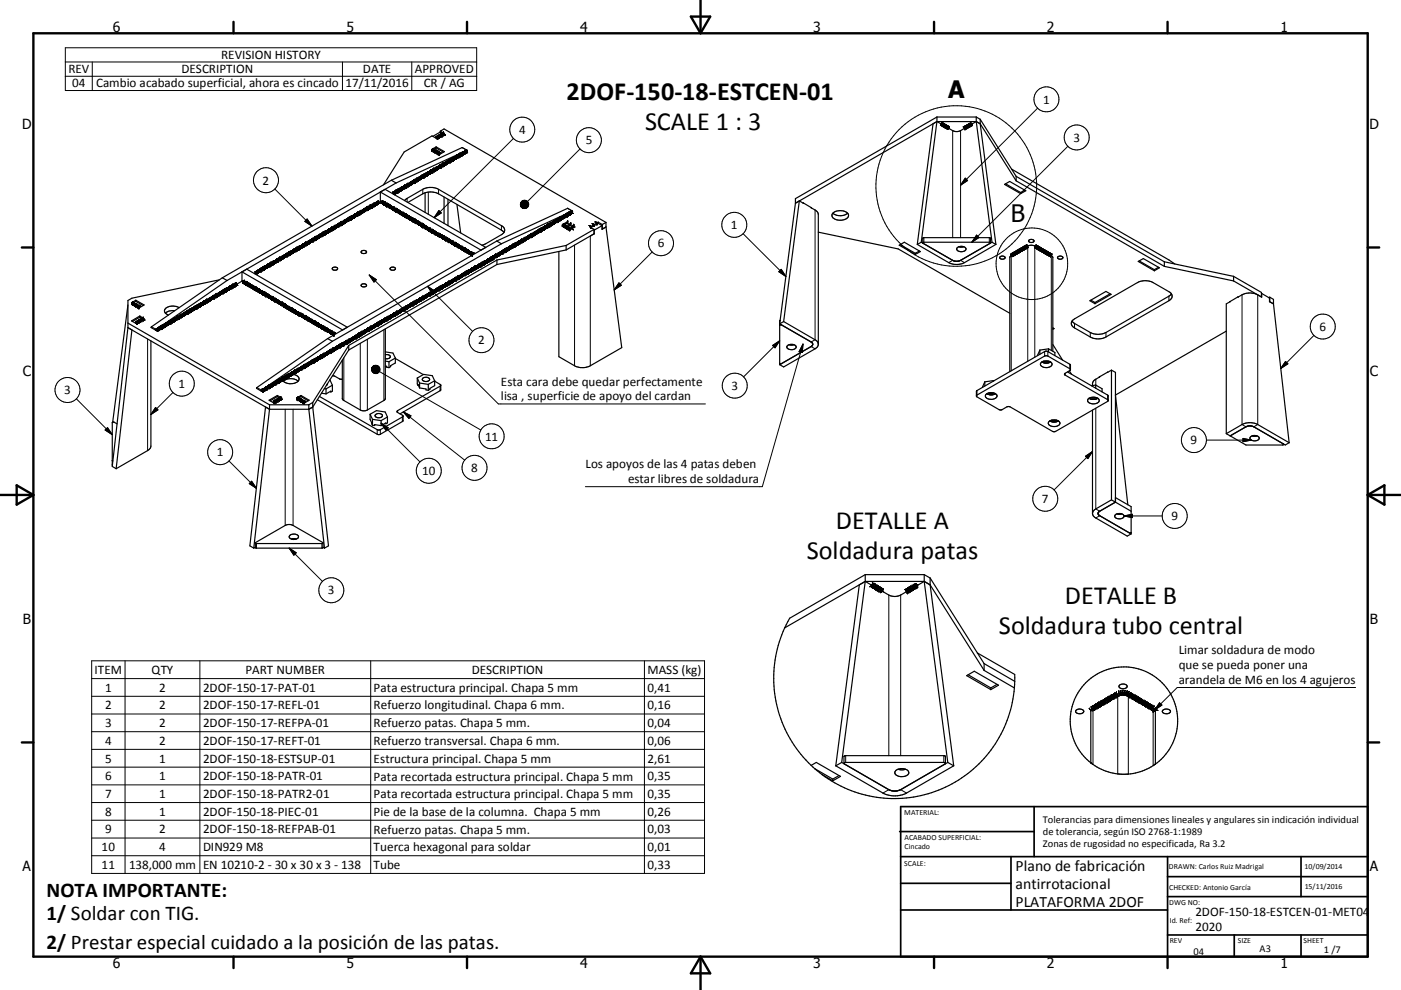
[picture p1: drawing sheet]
<svg xmlns="http://www.w3.org/2000/svg" width="420mm" height="297mm" viewBox="0 0 420 297" stroke-linecap="round" stroke-linejoin="round" font-family="sans-serif">
<defs><g id="words">
<g font-size="7.9">
<text x="169.8" y="30.1">2DOF-150-18-ESTCEN-01</text>
<text x="193.4" y="39.1">SCALE 1 : 3</text>
<text x="250.6" y="158.7">DETALLE A</text>
<text x="241.9" y="167.8">Soldadura patas</text>
<text x="319.3" y="181.2">DETALLE B</text>
<text x="299.5" y="190.2">Soldadura tubo central</text>
</g>
<g font-size="7.2">
<text x="284.2" y="29.4">A</text>
<text x="303" y="66.6">B</text>
</g>
<g font-size="6.3">
<text x="14" y="269">NOTA IMPORTANTE:</text>
<text x="14" y="276.1">1/ Soldar con TIG.</text>
<text x="14" y="284.6">2/ Prestar especial cuidado a la posición de las patas.</text>
</g>
<g font-size="4.7">
<text x="304.5" y="261.2">Plano de fabricación</text>
<text x="304.5" y="266.6">antirrotacional</text>
<text x="304.5" y="272">PLATAFORMA 2DOF</text>
</g>
<g font-size="4.2">
<text x="33.9" y="9.6">6</text>
<text x="103.9" y="9.6">5</text>
<text x="173.9" y="9.6">4</text>
<text x="243.8" y="9.6">3</text>
<text x="313.9" y="9.6">2</text>
<text x="383.9" y="9.6">1</text>
<text x="6.7" y="38.7">D</text>
<text x="410.5" y="38.7">D</text>
<text x="6.9" y="112.9">C</text>
<text x="410.7" y="112.9">C</text>
<text x="6.9" y="187.1">B</text>
<text x="410.7" y="187.1">B</text>
<text x="6.8" y="261.4">A</text>
<text x="410.7" y="261.4">A</text>
<text x="33.9" y="290.4">6</text>
<text x="103.9" y="290.4">5</text>
<text x="173.9" y="290.4">4</text>
<text x="243.8" y="290.4">3</text>
<text x="313.9" y="290.4">2</text>
<text x="383.9" y="290.4">1</text>
</g>
<g font-size="3.9">
<text x="66.3" y="17.7">REVISION HISTORY</text>
<text x="20.5" y="22">REV</text>
<text x="54.4" y="22">DESCRIPTION</text>
<text x="108.8" y="22">DATE</text>
<text x="124.4" y="22">APPROVED</text>
<text x="21.7" y="26.2">04</text>
<text x="28.8" y="26.1">Cambio acabado superficial, ahora es cincado</text>
<text x="103.5" y="26.2">17/11/2016</text>
<text x="127.1" y="26.2">CR / AG</text>
<text x="312.8" y="31.1">1</text>
<text x="155.6" y="40.1">4</text>
<text x="175.6" y="43.3">5</text>
<text x="321.8" y="42.5">3</text>
<text x="78.7" y="55.4">2</text>
<text x="219.1" y="68.7">1</text>
<text x="197.2" y="74.3">6</text>
<text x="395.6" y="99.2">6</text>
<text x="143.3" y="103.3">2</text>
<text x="19.2" y="118.3">3</text>
<text x="53.5" y="116.3">1</text>
<text x="150.2" y="115.7">Esta cara debe quedar perfectamente</text>
<text x="219.3" y="117">3</text>
<text x="150.2" y="120.1">lisa , superficie de apoyo del cardan</text>
<text x="65" y="136.9">1</text>
<text x="145.5" y="132.2">11</text>
<text x="357" y="133.3">9</text>
<text x="126.6" y="142.5">10</text>
<text x="141.3" y="141.6">8</text>
<text x="175.5" y="140.5">Los apoyos de las 4 patas deben</text>
<text x="188.3" y="144.9">estar libres de soldadura</text>
<text x="312.3" y="150.9">7</text>
<text x="351.2" y="156">9</text>
<text x="98.3" y="178.3">3</text>
<text x="353.4" y="196.2">Limar soldadura de modo</text>
<text x="28.4" y="202.2">ITEM</text>
<text x="45.5" y="202.2">QTY</text>
<text x="73.6" y="202.2">PART NUMBER</text>
<text x="141.5" y="202.2">DESCRIPTION</text>
<text x="194.1" y="202.3">MASS (kg)</text>
<text x="353.4" y="200.7">que se pueda poner una</text>
<text x="31.5" y="207.5">1</text>
<text x="47.8" y="207.5">2</text>
<text x="60.9" y="207.5">2DOF-150-17-PAT-01</text>
<text x="112" y="207.5">Pata estructura principal. Chapa 5 mm</text>
<text x="194.1" y="207.5">0,41</text>
<text x="353.4" y="205.2">arandela de M6 en los 4 agujeros</text>
<text x="31.5" y="212.9">2</text>
<text x="47.8" y="212.9">2</text>
<text x="60.9" y="212.9">2DOF-150-17-REFL-01</text>
<text x="112" y="212.9">Refuerzo longitudinal. Chapa 6 mm.</text>
<text x="194.1" y="212.9">0,16</text>
<text x="31.5" y="218.1">3</text>
<text x="47.8" y="218.1">2</text>
<text x="60.9" y="218.1">2DOF-150-17-REFPA-01</text>
<text x="112" y="218.2">Refuerzo patas. Chapa 5 mm.</text>
<text x="194.1" y="218.1">0,04</text>
<text x="31.5" y="223.4">4</text>
<text x="47.8" y="223.4">2</text>
<text x="60.9" y="223.4">2DOF-150-17-REFT-01</text>
<text x="112" y="223.5">Refuerzo transversal. Chapa 6 mm.</text>
<text x="194.1" y="223.4">0,06</text>
<text x="31.5" y="228.8">5</text>
<text x="47.8" y="228.8">1</text>
<text x="60.9" y="228.8">2DOF-150-18-ESTSUP-01</text>
<text x="112" y="228.9">Estructura principal. Chapa 5 mm</text>
<text x="194.1" y="228.8">2,61</text>
<text x="31.5" y="234">6</text>
<text x="31.5" y="239.4">7</text>
<text x="47.8" y="234">1</text>
<text x="47.8" y="239.4">1</text>
<text x="60.9" y="234">2DOF-150-18-PATR-01</text>
<text x="60.9" y="239.4">2DOF-150-18-PATR2-01</text>
<text x="112" y="234.2">Pata recortada estructura principal. Chapa 5 mm</text>
<text x="112" y="239.4">Pata recortada estructura principal. Chapa 5 mm</text>
<text x="194.1" y="234">0,35</text>
<text x="194.1" y="239.4">0,35</text>
<text x="31.5" y="244.7">8</text>
<text x="47.8" y="244.7">1</text>
<text x="60.9" y="244.7">2DOF-150-18-PIEC-01</text>
<text x="112" y="244.8">Pie de la base de la columna. Chapa 5 mm</text>
<text x="194.1" y="244.7">0,26</text>
<text x="31.5" y="250">9</text>
<text x="47.8" y="250">2</text>
<text x="60.9" y="250">2DOF-150-18-REFPAB-01</text>
<text x="112" y="250.1">Refuerzo patas. Chapa 5 mm.</text>
<text x="194.1" y="250">0,03</text>
<text x="30.5" y="255.3">10</text>
<text x="47.8" y="255.3">4</text>
<text x="60.9" y="255.3">DIN929 M8</text>
<text x="112" y="255.4">Tuerca hexagonal para soldar</text>
<text x="194.1" y="255.3">0,01</text>
<text x="30.5" y="260.6">11</text>
<text x="38.7" y="260.6">138,000 mm</text>
<text x="60.9" y="260.6">EN 10210-2 - 30 x 30 x 3 - 138</text>
<text x="112" y="260.7">Tube</text>
<text x="194.1" y="260.6">0,33</text>
<text x="358.4" y="274.9">2DOF-150-18-ESTCEN-01-MET04</text>
<text x="358.4" y="279.4">2020</text>
</g>
<g font-size="3.1">
<text x="312.7" y="246.8">Tolerancias para dimensiones lineales y angulares sin indicación individual</text>
<text x="312.7" y="250.4">de tolerancia, según ISO 2768-1:1989</text>
<text x="312.7" y="254">Zonas de rugosidad no especificada, Ra 3.2</text>
<text x="357.8" y="286.5">04</text>
<text x="377.6" y="285.6">A3</text>
<text x="396.9" y="285.9">1 /7</text>
</g>
<g font-size="2.4">
<text x="271.1" y="244.4">MATERIAL:</text>
<text x="271.2" y="252">ACABADO SUPERFICIAL:</text>
<text x="271.2" y="254.7">Cincado</text>
<text x="271.1" y="259.7">SCALE:</text>
<text x="350.4" y="260.8">DRAWN: Carlos Ruiz Madrigal</text>
<text x="391.1" y="260.6">10/09/2014</text>
<text x="350.5" y="267">CHECKED: Antonio García</text>
<text x="391.2" y="266.7">15/11/2016</text>
<text x="350.5" y="271.4">DWG NO:</text>
<text x="350.7" y="276.9">Id. Ref:</text>
<text x="350.7" y="282.8">REV</text>
<text x="371.1" y="282.9">SIZE</text>
<text x="390.8" y="283">SHEET</text>
</g>
</g></defs>
<g fill="none" stroke="#000" stroke-width=".36">
<path d="M132 39.3v.4M132 39.3l1.2 .8-2.4 1.4-1.3-.7-8.3 4.8-6.2 9.9M132 39.3l1.1-.6 48.6 28M280.9 35.1l-42.4 24.5v1.4M280.9 35.1h11.8M280.9 35.1v1.4M280.9 36.5h11.8M280.9 36.5l-42.4 24.5M280.9 36.5l1.2 .6M280.9 36.5l-1.2 .6-4.7 36.2M280.9 36.5l-4.7 36.2M282.1 37.1h-.1"/>
<path d="M282.1 37.1l2.4 1.4M282.1 37.1h.1M284.4 38.4l1.2 .8a2.59 2.59 0 0 0 2.4 0l1.2-.8M291.5 37.1l-2.4 1.4M291.5 37.1h.1M292.7 35.1l1.2 .7M292.7 35.1v1.4M292.7 36.5l1.2 .6M292.7 36.5l-1.2 .6M292.7 36.5l4.7 36.2M293.9 35.8l10.8 17.1M293.9 35.8v1.3"/>
<path d="M293.9 37.1l10.8 17.2M293.9 37.1l4.7 36.2M114 57.6v2.7l12.8 7.4M114 57.6l1.5-.8 30.1 17.4M114 57.6l30.2 17.4M117.3 54.1l1.5 .8M117.3 54.1l-50.6 29.2M118.8 54.9l-50.7 29.3M127.4 57.8a5.5 5.5 0 0 1 4.1 .3l18.8 10.9 .8 .7M127.4 57.8l-5.1 2.9M127.4 57.9v5.8M129.5 44.8l1.3-.7 2.4 1.4-1.3 .8z"/>
<path d="M130.8 44.1v.3M130.8 44.4l2.2 1.3M130.8 44.4l-1 .6M133 40.2l-1.1-.5-2.1 1.2M133.1 59.1v7.9M134.3 59.8v7.9M140 45.1v.3l-22.2 12.7M140 45.1l-21.2 9.8M140 45.1l-1.5-.8-21.2 9.8M301.2 55.3l1.5-.9 4.8 2.8-1.5 .9zM301.5 55.1l4.5 2.7M303.3 50.8l47.2 27.2 1.7 1.2"/>
<path d="M304.7 52.9v1.4M304.7 52.9l44.4 25.6M304.7 54.3l44.4 25.6M306 57.8v.3M307.2 57.1l-1.2 .7M108.4 75.4a.86 .86 0 0 1 .8-.3 .86 .86 0 0 1 .7 .6 .9 .9 0 0 1-1.6-.2zM111 62.1h.1M111.1 62.1l-34.8 20M114.1 60.4l-3 1.7M121.3 60.2l.8-.7 4.7-2.7a5.1 5.1 0 0 1 4.7 0l19.1 11.1a1.4 1.4 0 0 1 .7 1.3 1.4 1.4 0 0 1-1 1.2l-4.7 2.7-1.1 .5M126.7 67.6l4.8 2.9M131.5 70.5l10.3 5.9"/>
<path d="M131.5 70.4v.1M137 61.3l1.1 8.6M147.5 77.5l-4.8 2.8M148.9 72.3l1.4 .8M148.9 72.3l-50.7 29.3M149 78v1.4M149 78l-44.4 25.6M149 79.4l-44.4 25.6M150.3 73.1l-50.6 29.3M168.6 67.4l1.3-.7 2.5 1.4-1.3 .7zM169.7 73.6v1.4M169.7 73.6l-20.7 4.4"/>
<path d="M169.7 75l-20.7 4.4M169.9 66.7v.3M169.9 67l2.2 1.3M169.9 67l-1 .6M170.1 62.5l-21.2 9.8M170.2 62.5l1.4 .8M170.2 62.5h-.1M171.6 63.3l-21.3 9.8M171.6 63.3v.1M171.6 63.4l-.1 .2-24.1 14M178.1 68.8v1.4l-8.4 4.8M178.1 68.8l-8.4 4.8"/>
<path d="M178.1 69h.1M178.1 70.1h.1M178.1 69v1.1M178.1 70.1l-1.1 .7M179.3 66.7l1.3 .7M179.3 66.7v.3M179.3 66.7l-2.4 1.4 1.2 .7M179.3 67l-2.1 1.3M179.3 67l1.2 .7M180.5 68.7h.1M180.5 67.7l-2.4 1.3M180.5 67.7v1.1"/>
<path d="M180.6 67.4v1.3M181.7 68.1l-1.1 .6M181.7 66.7v1.4M181.7 66.7l-1.1 .7M181.7 68.1l4.7 36.2-9.4 5.4a5.1 5.1 0 0 1-4.7 0l-4.7-2.7v-31.6M181.7 68.1l-1.2 .7M238.5 61l-4.7 36.2M239.6 60.3l1.2 .6M239.6 60.3l-1.1 .7M239.6 60.3l-4.7 36.2M240.8 60.9h.1M240.8 60.9l2.5 1.5"/>
<path d="M243.2 62.3l1.7 1.1 .4 1v38.9M245.3 69.6l24 5.1 33.4 19.3M249.6 64.1a3.3 3.3 0 0 1 4.8 .3 1.82 1.82 0 0 1-2.1 1.7 2.28 2.28 0 0 1-2.9-1.6zM249.7 64a3.6 3.6 0 0 0 4.4 0M269.6 73.6l1.5-.9 4.8 2.8-1.5 .8zM269.9 73.4l4.5 2.6M274.4 76v.3M275 73.3l9.4 5.5a5.3 5.3 0 0 0 4.8 0l9.4-5.5M275.7 75.3l-1.3 .7M276.2 72.7l9.4 5.4a2.59 2.59 0 0 0 2.4 0M276.2 72.7l-1.2 .6M276.7 72.9v-1.4l.3-.2h19.6l.3 .2v1.4"/>
<path d="M276.7 72.9l.1 .1M276.7 72.9l.2-.2h19.8l.2 .2M287.5 74a.74 .74 0 0 0-.7 .9 .74 .74 0 0 0 1 .6 1.33 1.33 0 0 0 1.8-.9l-.6-.6M287.5 74h1.5M296.9 72.9l-8.9 5.2M297.4 72.7l-9.4 5.4M297.4 72.7l1.2 .6M299.7 77.2a.91 .91 0 0 1 1.6 .2 .9 .9 0 0 1-.9 .4 .9 .9 0 0 1-.7-.6zM308.5 72.1a.78 .78 0 0 1 .9-.3 .78 .78 0 0 1 .5 .7 .87 .87 0 0 1-.8 .3 .87 .87 0 0 1-.7-.6zM317.2 77.1a.78 .78 0 0 1 .8-.3 .78 .78 0 0 1 .6 .7 .78 .78 0 0 1-.9 .3 .78 .78 0 0 1-.5-.7zM341.3 78.4l1.5-.8 4.8 2.7-1.5 .9zM341.5 78.3l4.6 2.6"/>
<path d="M349.1 78.5l20.7 4.4M349.1 78.5v1.4M349.1 79.9l20.7 4.4M38.4 96.9l42.4 24.5M38.4 98.3l42.4 24.5M38.4 98.3l1.1 .7-4.7 41.6M38.4 98.3l-4.7 41.6 1.1 .7M38.4 91.5l-4.6 35.2M39.4 90.8l1.3-.7 2.5 1.4-1.3 .8zM39.4 96.3l2.5-1.5 1.3 .8-2.5 1.4zM40.7 90.1v.3M40.7 90.4l2.2 1.3"/>
<path d="M40.7 90.4l-1 .6M41.9 94.8v.4M41.9 95.2l1 .6M41.9 95.2l-2.2 1.2M46.7 99.1h.1M52.4 93.2a3.4 3.4 0 0 0-2.8 .8M53.7 92.3a3.3 3.3 0 0 0-4.4 .7 1.38 1.38 0 0 0 1.2 1.5M65.8 84l-26.3 5.5-1.1 .6v8.2M66.7 83.3l1.4 .9M66.7 83.3l-21.3 14.8v.2l1.4 .8M68.1 84.2l-21.4 14.9M70.9 85.2h.1"/>
<path d="M71 85.2l-24.2 13.9M72.5 81.6v2.7l12.8 7.4M72.5 81.6l1.5-.8 30.1 17.4-1.4 .8zM72.6 84.3l-1.6 .9M85.2 91.6l15.2 8.7M99.7 80.4a.78 .78 0 0 1 .9-.3 .78 .78 0 0 1 .5 .8 .78 .78 0 0 1-.9 .2 .78 .78 0 0 1-.5-.7zM108.4 85.4a.86 .86 0 0 1 .8-.3 .86 .86 0 0 1 .7 .6 .9 .9 0 0 1-1.6-.2zM115.5 98.7v20.8l-.2 .5-5.9 3.2-1.2-.1-5.3-3.1-.3-.5v-11.4M117.1 80.4a.86 .86 0 0 1 .8-.3 .86 .86 0 0 1 .6 .6 .91 .91 0 0 1-1.5-.2zM142.6 80.3h.1M142.7 80.3l-40.1 23.2M233.8 97.2l9.4 5.4a.73 .73 0 0 1 .5 .7 .73 .73 0 0 1-.5 .7"/>
<path d="M233.9 96.1l-.1 12.9M234.3 97.5l-.5 .1M234.9 96.5l9.7 5.6 .5 .4 .2 .8M234.9 96.5l-1.1 .7M315.6 98.4l.4 .2-.4 .2M315.7 98.4l-.1 .1M321.6 96.1l19.4-11.3a5.1 5.1 0 0 1 4.7 0l4.8 2.7a1.44 1.44 0 0 1 .9 1.4 1.44 1.44 0 0 1-.9 1.3l-18.9 10.9a5 5 0 0 1-4.7 0l-4.7-2.7a1.38 1.38 0 0 1-.6-2.3zM326.7 90.2l4.9-2.8 1.5 .9-4.8 2.8zM327.1 90l1.2 .8M328.3 90.8v.3M332.8 88.1l-4.5 2.7M346.1 80.9v.3"/>
<path d="M347.3 80.2l-1.2 .7M351.2 88.2l-.7 .7-18.9 10.9a5.2 5.2 0 0 1-4.7 0l-4.7-2.8-.8-.7M367.7 99.3l-33.3 19.2 3.7 32.9M368.8 90.4l-1.1 .8v38.9M369.8 82.9l8.4 4.8v1.4l-8.4-4.8M369.8 82.9v1.4M371.2 89.1l-2.4 1.4M371.2 89.1h.1M378.3 88v1.1l-1.2-.7a5.2 5.2 0 0 0-4.7 0l-1.2 .7M378.3 88l-.1 .1M378.3 88l2.3 1.4v1.1l1.2 .7M380.7 89.2l-.3 .1"/>
<path d="M380.7 89.2v1.3l1.1 .7M380.7 89.2l1.1 .6v1.4M381.8 91.2l4.7 41.6M45.2 102.3v31.8l-1 1.1-9.4 5.4M83.2 118.6v.4M83.2 119l1 .6M83.2 119l-2.2 1.2M84.9 114.4a3.6 3.6 0 0 1 4.5 0M87.3 112.2a1.95 1.95 0 0 1 2.3 1.7 3.2 3.2 0 0 1-4.9 .1v-.2M88.9 119.4l1.3-.8 2.5 1.5-1.3 .7zM90.2 118.6v.4M90.2 119l2.2 1.2"/>
<path d="M90.2 119l-1 .6M95.2 119.9l18.2 10.5 .6-.1 6.7-3.9 .1-1.6M95.8 118.9l17.4 10.1h.7l6.9-4.2M96.4 118l1.3 .2M97.2 116.6l.5 .1M97.7 116.7v1.5M98.2 115.1l-.4 .5M98.2 101.6l1.5 .8M98.2 101.6l-21.2 14.7-.1 .2 1.5 .9M98.8 114.1l.9 1.5M99.7 102.4l-21.3 14.7v.3M99.7 112.8l.7 .1 1.5 .8h.7"/>
<path d="M99.7 115.6v1.8l-.5 .2v-.2l-1.5 .8M99.7 115.6l-2 1.1M102.5 103.4l.1 .1M102.6 103.5l-24.2 13.9M104.6 103.6l-10.8 17.2M104.6 105l-10.8 17.1M104.6 103.6v1.4M107.3 100.7h.1M107.4 100.6v.1M115.5 106.4a.86 .86 0 0 1 1 0 .86 .86 0 0 1 .4 .9l-.6 .3h-.8M115.5 109.8l.4 .1v.3l.7 .1M115.5 108.3l1.1 .2"/>
<path d="M115.5 105.6l2.3 .3 .7 1.5M116.6 108.5v1.8M118.5 107.5l8.4 4.9M118.5 107.4v1.5l-1.4 .8v.3l-.5 .3M118.5 107.4l-1.9 1.1M125.1 113.4l.2 2.2M125.1 113.4l1.9-1.1 2.6 .4 .7 1.5M125.1 113.4l.7 1.5M125.3 115.6v-.3l.5 1.1M125.4 115.4l-.1 .2M125.8 116.4l1.9 .3v.3l.7 .1M125.8 114.9l2.6 .4"/>
<path d="M125.8 114.9v1.5M126.7 113.5a1.16 1.16 0 0 1 1.2-.4 1.16 1.16 0 0 1 .9 .9 1.25 1.25 0 0 1-2.2-.3zM128.4 115.3v1.8M130.3 114.4l1.8 1.2M130.3 114.2v1.5l-1.4 .8v.3l-.5 .3M130.3 114.2l-1.9 1.1M132.1 115.6l-13.1 7.8 .1 .3 1.7 1.1M132.1 115.6v1.6l-12.2 7M233.8 109v.4M236.1 103.7a1.78 1.78 0 0 1 2.6 .4 1.59 1.59 0 0 1-2.8-.1zM236.5 103.4h1.5M243.2 104l-9.4 5.4"/>
<path d="M243.2 104l-8.9 5.1-.5-.1M245.3 103.3l-.2 .7-.7 .7-9.5 5.4-1.1-.7M292.7 118.8l7.1 4.2 .7-.1 1.5-.9 .8 .1 13.1 7.4 .6-.1 15.8-9.3M295.3 114.6v1.2M295.3 114.6l-.7 1.6M295.6 118.4a2.3 2.3 0 0 1 3.3 .2 1.87 1.87 0 0 1-2.9 1l-.5-.5zM295.9 118.1a2.63 2.63 0 0 0 2.5 0M296.4 117.9l.7 .2 .8-.2M297.9 114.2v.1M297.9 114.2l-2.6 .4M297.9 114.2h.1M311.8 105v1.3"/>
<path d="M311.8 105l-.7 1.7M312.2 108.7a2.09 2.09 0 0 1 3.2 .6 2.03 2.03 0 0 1-3.5-.1zM312.4 108.6a2.69 2.69 0 0 0 2.6 0M312.9 108.4l.6 .1 1-.1M314.4 104.7v.9M314.4 104.7l-2.6 .3M314.4 104.7l1.9 1v1M315.6 103.4l3 4.6M315.6 105.4v-28.3l-5.4-3.3a2.32 2.32 0 0 0-2.1 0l-4.9 2.9-.5 .6v34.2M320 111.6l12.1 6.9 .2 .3v1.3M320.6 111.3l.7 1M320.9 110.9v-1.5l-6.7-3.9-.9-.1-20.4 11.8-.2 .2v1.4"/>
<path d="M320.9 110.9l-6.7-4.1h-.9l-20.4 11.7-.2 .3M320.9 110.9l-1.7 1.2v.3l13.1 7.7M326.2 119.7a2.15 2.15 0 0 1 3.4 .5 2.03 2.03 0 0 1-3.5-.1zM326.5 119.5a2.66 2.66 0 0 0 2.6 0M327 119.3l.7 .1 .9-.1M328.5 115.5v1M328.5 115.5l-1.3 .2M328.5 115.5l1.9 1.1v1M329.7 113l-1.9 1.4-.3 1.3M332.1 111.7l-2.5 1.4M332.1 111.7h.1M333.2 111.1l1.2 .6v39l-4.7 2.7a.71 .71 0 0 0-.5 .6 .71 .71 0 0 0 .5 .7l9.4 5.5"/>
<path d="M333.2 111.1v38.9M333.2 111.1l-1.1 .6M33.7 139.5v.1M33.7 138.1l.1 .2M35.1 127.2l-1-.6-.4 .2v12.7M80.7 120.1l2.5-1.5 1.3 .8-2.5 1.4zM80.8 121.4h11.8M80.8 121.4v1.4M80.8 122.8h11.8M80.8 122.8l-1.2-.7-4.7 41.7 1.2 .6M80.8 122.8l-4.7 41.6M92.6 121.4v1.4"/>
<path d="M92.6 122.8l4.7 41.6M93.8 120.8l-1.2 .6M93.8 120.8v1.3M93.8 122.1l-1.2 .7M93.8 122.1l4.7 41.7-1.2 .6M111 124.3v1.5l.7 1.8M111 124.3l.7 1.5M111 124.3l1.9-1.1 2.6 .4 .7 1.5M111.7 127.6l.6 .1v-.3l2 .3M111.7 125.8v1.8M111.7 125.8l2.6 .4M112.6 124.4a1.23 1.23 0 0 1 2 .4 1.26 1.26 0 0 1-2.1-.2z"/>
<path d="M114.3 126.2v1.5M116.2 125.1v1.8l-.5 .3v-.3l-1.4 .8M116.2 125.1l-1.9 1.1M314.4 126.6a2.14 2.14 0 0 1 3.4 .4 2.04 2.04 0 0 1-3.5-.1zM314.7 126.3a2.88 2.88 0 0 0 2.6 0M315.2 126.1l.7 .1 .9-.1M327.5 123v31.1M367.7 130.1l1.1 .7M367.7 130.1l4.7-2.7a5.2 5.2 0 0 1 4.7 0l9.4 5.4M368.8 130.8l4.7-2.8a2.59 2.59 0 0 1 2.4 0l9.4 5.5 1.2-.7M368.8 130.8l4.7 2.7 11.3-.1M375.4 130.8h1.5"/>
<path d="M376.9 130.8a.69 .69 0 0 1 .6 .7 .69 .69 0 0 1-.7 .7 1.28 1.28 0 0 1-2-1l.5-.4M376.9 130.8l-.8-.2-.8 .2M384.8 133.2v.1M384.8 133.4h.1M384.8 133.3v.1M327.5 154.1l.3 .7 .4 .4 9.8 5.6 1.1-.6M333.2 150l5.9 3.4M333.2 150l-5 2.9-.7 1.2M334.3 154.6a1.69 1.69 0 0 1 2.7 .3 1.58 1.58 0 0 1-2.8-.1zM334.4 149.3l4.7 2.7v7.8M334.8 154.2h1.6M339.1 159.8l-.5 .1"/>
<path d="M339.1 159.8v.4M76.6 164.2l-.5 .2M76.6 162.9l.2 .2h19.8l.2-.2M76.6 162.9l8.9-5.3a2.59 2.59 0 0 1 2.4 0l8.9 5.3M76.6 162.9v1.3l.3 .2h19.6l.3-.2v-1.3M86.9 160.6a1.68 1.68 0 0 1 2.6 .5 1.55 1.55 0 0 1-1.4 .8 1.55 1.55 0 0 1-1.4-1zM87.4 161.7h1.5M96.8 164.2l.5 .2M259.4 172.4l-22.7 13.1-1.4 2.9M259.4 174.4l-24.1 14M259.4 172.4v2M259.4 174.4h17.7"/>
<path d="M259.4 172.4h17.7M259.4 174.4l1.8 1M259.4 174.4l-1.8 1.1-7 54.3M259.4 174.4l-7.1 54.3M261.2 175.4h-.1M261.2 175.4l3.6 2.2M264.7 177.4l1.8 1.1a3.9 3.9 0 0 0 3.5 0l1.8-1.1M275.3 175.4l-3.6 2.2M275.3 175.4h.1M277.1 174.4l1.8 1.1M277.1 172.4l1.8 1M277.1 172.4v2"/>
<path d="M277.1 174.4l-1.8 1M277.1 174.4l7.1 54.3M278.9 175.5l16.1 25.6M278.9 173.4l16.1 25.7M278.9 173.4v2.1M278.9 175.5l7 54.3M235.3 188.4a36.1 36.1 0 0 0 7.9 41.2M293 195.9l11.2 6.4-.1 4.1M295 199.1v2M295 199.1l9.2 5.3M289.8 202.7l2.3-1.3 7.3 4.2-2.3 1.3zM290.2 202.4l6.9 4"/>
<path d="M295 201.1l9.1 5.3M297.1 206.4v.5M298.9 205.3l-1.8 1.1M304.1 206.4a36.1 36.1 0 0 1-57.6 26M322.6 213.1a1.47 1.47 0 0 1 2.3 .4 1.47 1.47 0 0 1-2.4-.1zM335.6 205.6a1.43 1.43 0 0 1 2.3 .4 1.45 1.45 0 0 1-2.4-.1zM348.6 213.1a1.43 1.43 0 0 1 2.3 .4 1.45 1.45 0 0 1-2.4-.1zM243.2 229.6l1.5-.9 7.3 4.2-2.3 1.3M243.2 229.6l1.1 1M244.3 230.6l2.2 1.8M244.3 230.6l5.4 3.1M246.5 232.4l3.2 1.8"/>
<path d="M249.7 233.7v.5M250.6 229.8l14.1 8.1a7.8 7.8 0 0 0 7.1 0l14.1-8.1M251.5 232.7l-1.8 1M252.3 228.7l14.4 8.3a4.1 4.1 0 0 0 3.3-.1l14.2-8.2M252.3 228.7l-1.7 1.1M253.1 229l.4-.3h29.5l.4 .3M253.2 229.2l-.2-2.2 .4-.3h29.7l.3 .3-.1 2.2M268.5 231.3a2.72 2.72 0 0 1 3.9 .3 1.96 1.96 0 0 1-2.7 1.3 1.15 1.15 0 0 1-1.1-.4 1.15 1.15 0 0 1-.1-1.2zM269.2 230.8l1 .2 1.3-.2M284.2 228.7l1.7 1.1M327 228.9a16.1 16.1 0 0 1-1.7-23.8 16.1 16.1 0 0 1 23.8 .5 16.1 16.1 0 0 1-2.7 23.6M327 228.9l.5 .3a16.1 16.1 0 0 0 8.3 3 16.3 16.3 0 0 0 10.5-2.9"/>
<path d="M327 228.9l.1-15.7 .6-.7 7.4-4.3a3.6 3.6 0 0 1 3.2 0l7.4 4.3 .6 .7 .1 16M346.4 229.2v.1"/>
</g>
<g fill="none" stroke="#000" stroke-width=".3">
<path d="M19.6 14.3h123.3v12.9h-123.3zM19.6 18.6h123.3M27.7 18.6v8.6M102.7 18.6v8.6M123.5 18.6v8.6M19.6 22.9h123.3M132.6 39.9v.5l.4 .3M133 39.6v.4M133 40v.2M282.4 36.7l-.1 .5-.4 .4M282.7 36.9l-.1 .5-.4 .3M283 37l-.1 .5-.5 .4"/>
<path d="M283.2 37.2l-.1 .5-.4 .3M283.5 37.3l-.1 .6-.4 .3M283.7 37.5v.5l-.5 .3M284 37.6l-.1 .6-.4 .3M284.3 37.8l-.1 .5-.4 .3M284.5 37.9v.6l-.4 .3M285.6 39.2v32.1M288 39.2v32.1M288.8 38.1l.4 .3 .1 .5M289.1 37.9l.4 .4 .1 .5M289.3 37.7l.4 .4 .1 .5M289.6 37.6l.4 .4 .1 .5"/>
<path d="M289.9 37.5l.4 .3v.5M290.1 37.3l.4 .3 .1 .6M290.4 37.2l.4 .3 .1 .5M290.7 37l.4 .3v.6M290.9 36.9l.4 .3 .1 .5M311.1 32.4l-23.1 23.2M82.4 56.7l11.1 11.1M117.9 57.5l.1 .6 .4 .3M118 57.5l.1 .5 .4 .3M118.4 57.2l.1 .6 .4 .3M118.8 57l.1 .6 .4 .3M118.9 57v.5l.4 .3"/>
<path d="M119.3 56.7l.1 .6 .4 .3M119.6 56.5l.1 .6 .4 .3M119.7 56.5l.1 .5 .4 .3M120.2 56.2v.5l.5 .4M120.5 56l.1 .5 .4 .4M120.6 56l.1 .5 .4 .3M121 55.7l.1 .5 .4 .4M121.4 55.5l.1 .5 .4 .4M121.4 55.5l.1 .5 .5 .3M121.9 55.2l.1 .6 .4 .3M122.1 59.5v1.1M122.3 55v.5l.4 .4"/>
<path d="M122.3 55l.1 .5 .4 .3M122.8 54.7v.6l.5 .3M123.1 54.5l.1 .5 .4 .4M123.2 54.5l.1 .5 .4 .3M123.6 54.2l.1 .5 .4 .4M124 54v.2M124 54.4l.5 .5M124.1 54.3l.5 .5M124.1 54l-.1 .4M124.5 53.7l.1 .5 .4 .4M124.9 53.5l.1 .5 .4 .4M124.9 53.5l.1 .5 .4 .3"/>
<path d="M125.4 53.2l.1 .5 .4 .4M125.7 53.2l.1 .3 .4 .4M125.8 53.1l.5 .7M125.8 53l-.1 .2M126.2 52.7l.1 .5 .4 .4M126.6 52.5l.1 .5 .4 .4M126.7 52.5l.1 .5 .4 .3M126.8 56.8v1.3M127.1 52.2l.1 .5 .4 .4M127.5 52.2l.5 .6M127.5 52v.2M127.5 52.1l.1 .4"/>
<path d="M127.5 52v.1M127.7 52.7l.3 .2M128 51.7l.1 .5 .4 .4M128.4 51.5v.5M128.4 57.6v6.7M128.4 51.5l.1 .5M128.4 52l.5 .4M128.5 52l.4 .3M128.8 51.2l.1 .5 .4 .4M129.2 51l.2 .7M129.3 51l.2 .6M129.4 51.7l.3 .1"/>
<path d="M129.5 51.6l.3 .2M129.7 50.7l.1 .5 .4 .4M130 44.5l-.4 .4-.1 .5M130.3 51.1l-.2-.6 .1 .5 .4 .3M130.4 44.8l-.4 .3-.1 .5M130.4 51.3h.2M130.6 50.2l.1 .5 .4 .4M130.8 40.9v.5l.5 .4M130.9 45l-.5 .4v.5M131 50v.5l.5 .3M131 50l.1 .5 .4 .3M131.1 40.7l.1 .5 .4 .4"/>
<path d="M131.2 40.6l.1 .6 .4 .3M131.3 45.3l-.4 .3-.1 .6M131.5 49.7v.5l.4 .4M131.5 56.8v1.3M131.7 40.4v.5l.5 .4M131.7 45.5l-.4 .4v.5M131.8 49.5l.2 .6M131.9 49.5l.2 .6M132 50.1l.3 .2M132.1 50.1l.3 .2M132.1 40.1v.6l.5 .3M132.1 40.3l.3 .6"/>
<path d="M132.2 45.8l-.4 .4-.1 .5M132.3 49.2l.1 .5 .4 .4M132.7 49.1v.2M132.7 49.3l.5 .5M132.8 49.3l.5 .5M132.8 48.9l-.1 .3M133 40.2l.5 .3M133.1 40.2l.4 .3M133.2 48.7l.1 .5 .4 .4M133.6 48.6v.2M133.6 48.5v.1M133.6 48.4v.2"/>
<path d="M133.6 48.8l.3 .5M133.6 48.8l.3 .4M133.9 49.3h.2M134 48.2l.1 .5 .5 .4M134.5 48v.1M134.5 48.1l.1 .4M134.5 48.1l.5 .7M134.9 47.7l.1 .5 .4 .4M135.3 47.5v.3zM135.4 47.8l.5 .5M135.8 47.2l.1 .5 .4 .4M136.2 47.1v.2"/>
<path d="M136.2 46.9v.2M136.2 47.3l.2 .3M136.4 47.6l.3 .2M136.7 46.7v.5l.4 .4M137.1 46.4l.1 .6M137.2 47l.2 .2M137.4 47.2l.2 .1M137.5 46.2l.1 .5 .4 .4M138 46v.5l.5 .3M138.4 45.7l.1 .5 .4 .4M138.5 44.3l1.5 .8M138.8 45.4l.1 .6 .4 .3"/>
<path d="M139.3 45.2l.1 .5 .4 .4M139.7 44.9l.1 .6 .4 .3M153.9 41.5l-23.7 23.8M173.9 44.7l-15.7 15.7M289.4 53.4l.7 .8-2.1 1.4zM320.2 43.9l-28.8 28.8M79.2 79.9v.5l.4 .4M79.5 79.7l.2 .6M79.6 79.7l.2 .6M80 79.4l.1 .5 .4 .4M80.4 79.5l.1 .2M80.4 79.2v.3z"/>
<path d="M80.5 79.7l.4 .3M80.5 79.7l.5 .3M80.9 78.9l.1 .5 .4 .4M81.3 78.8l.3 .7M81.3 78.8l.3 .6M81.3 78.7v.1M81.3 78.6v.2M81.6 79.5h.2M81.6 79.4l.2 .1M81.7 78.4l.1 .5 .5 .4M82.1 78.3l.1 .4M82.1 78.2v.1"/>
<path d="M82.2 78.3l.1 .4M82.2 78.1v.2M82.3 78.7l.4 .3zM82.6 77.9l.1 .5 .4 .4M83 77.6v.4zM83.1 78v.2M83.1 78.2l.4 .3M83.5 77.4l.1 .5 .4 .4M83.9 77.3l.2 .5M83.9 77.2v.1M83.9 77.1v.2M84.1 77.8l.3 .2z"/>
<path d="M84.4 76.9v.5l.4 .4M84.7 76.8l.1 .4M84.7 76.7v.1M84.8 76.8l.1 .4M84.8 76.6v.2M84.8 77.2l.5 .3M84.9 77.2l.1 .1M85.1 77.4l.1 .1M85.2 76.4l.1 .5 .4 .3M85.6 76.3l.2 .5M85.6 76.3l.3 .5M85.6 76.2v.1"/>
<path d="M85.7 76.2l-.1 .1M85.9 76.8l.1 .1M86 76.9l.1 .1M86 76.9l.2 .1M86.1 75.9l.1 .5 .4 .4M86.5 75.9l.1 .3M86.5 75.8l.1 .4M86.5 75.6v.2M86.6 76.2l.4 .3zM87 75.4v.5l.5 .4M87.4 75.2v.5M87.4 75.1l.1 .6"/>
<path d="M87.4 75.7l.3 .3M87.5 75.7l.2 .2M87.7 76h.2M87.7 75.9l.2 .1M87.8 74.9l.1 .5 .4 .3M88.2 74.8l.2 .5M88.2 74.8l.3 .5M88.2 74.6v.2M88.4 75.3l.3 .2M88.5 75.3l.3 .2M88.7 74.4l.1 .5 .4 .4M89.1 74.1l.1 .6"/>
<path d="M89.2 74.7l.4 .3M89.2 74.7l.3 .2M89.6 73.9v.5l.4 .4M89.9 73.8l.4 .7M90 73.8l.3 .6M90 73.6l-.1 .2M90 73.6v.2M90.3 74.5h.2M90.4 73.4l.1 .5 .4 .3M90.8 73.3l.1 .4M90.9 73.1l-.1 .2M90.9 73.7l.4 .3"/>
<path d="M90.9 73.7l.5 .3M91.3 72.9l.1 .5 .4 .3M91.7 72.8l.1 .2M91.7 72.6v.2M91.7 73l.5 .5M91.8 73l.3 .4M92.1 65.7l1.4 2.1-2.1-1.4zM92.2 72.4l.1 .5 .4 .4M92.6 72.1v.2M92.6 72.3l.3 .6M92.9 72.9l.2 .1M93 71.9l.1 .5 .4 .3"/>
<path d="M93.4 71.8l.1 .4M93.5 71.8l.1 .4M93.5 71.6v.2M93.5 72.2l.4 .3M93.6 72.2l.4 .3M93.9 71.4l.1 .5 .4 .3M94.3 71.3l.2 .5M94.3 71.1l.2 .7M94.5 71.8l.3 .2M94.8 70.9l.1 .5 .4 .3M95.2 70.8v.2M95.2 70.6v.2"/>
<path d="M95.2 71l.5 .5zM95.6 70.4l.1 .5 .4 .4M96 70.3l.1 .4M96 70.1v.2M96.1 70.1l-.1 .2M96.1 70.7l.3 .2M96.4 70.9l.2 .1M96.5 69.9l.1 .5 .4 .3M96.9 69.8l.1 .4M96.9 69.6v.2M97 70v.2M97 70.2l.4 .3"/>
<path d="M97.4 69.4l.1 .5 .4 .3M97.8 69.1v.4zM97.8 69.5l.5 .5M98 69.8l.3 .2M98.2 68.9l.1 .5 .4 .4M98.6 68.8l.4 .6M98.7 68.8l.3 .6M98.7 68.6l-.1 .2M98.7 68.6v.2M99 69.4l.2 .1M99.1 68.4l.1 .5 .4 .3M99.6 68.1l.1 .7"/>
<path d="M99.7 68.8l.3 .2zM100 67.9l.1 .5 .4 .3M100.4 67.8l.5 .7M100.4 67.6v.2M100.8 67.4l.1 .5 .5 .3M101.3 67.3l.1 .3M101.3 67.1v.2M101.4 67.6l.4 .4M101.7 66.9l.1 .5 .4 .3M102.1 66.6v.4zM102.2 67l.3 .4M102.5 67.4l.1 .1"/>
<path d="M102.6 66.4l.1 .5 .4 .3M103 66.1v.4M103 66.5l.2 .3M103.2 66.8l.3 .2M103.4 65.9l.1 .5 .4 .3M103.9 65.6l.2 .7M104.1 66.3l.3 .2zM104.3 65.4l.1 .5 .4 .3M104.7 65.3l.2 .5M104.7 65.1v.2M104.8 65.1l-.1 .2M104.9 65.8l.3 .2z"/>
<path d="M105.2 64.9l.1 .5 .4 .3M105.6 64.6l.1 .5 .4 .4M106.1 64.4v.5l.5 .3M106.5 64.1l.1 .5M106.6 64.6l.2 .3M106.8 64.9l.2 .1M106.9 63.9l.1 .5 .4 .3M107.3 63.8l.3 .5M107.3 63.6v.2M107.6 64.3l.3 .2M107.8 63.4l.1 .5 .4 .3M108.2 63.1l.1 .5 .4 .4"/>
<path d="M108.7 62.9v.5l.5 .3M109.1 62.6l.1 .6 .4 .3M109.5 62.4l.1 .5 .4 .3M110 62.1v.5l.4 .4M110.4 61.9l.1 .5 .4 .3M110.8 61.6l.1 .5 .4 .4M111.1 61.5l.1 .6 .4 .3M111.2 61.5l.1 .5 .4 .3M111.6 61.2l.1 .6 .4 .3M112 61l.1 .5 .4 .4M112.1 61l.1 .5 .4 .3M112.5 60.7l.1 .5 .4 .4"/>
<path d="M112.9 60.5l.1 .5 .4 .3M112.9 60.5l.2 .6M113.2 61.3h.2M113.4 60.2l.1 .5 .4 .4M114.8 60.2l-.4 .3-.1 .6M115.2 60.5l-.4 .3-.1 .5M115.6 60.7l-.4 .3-.1 .5M115.7 60.7l-.5 .3v.6M116.1 61l-.4 .3-.1 .5M116.5 61.2l-.4 .3-.1 .5M116.5 61.2l-.4 .3-.1 .6M116.9 62.5l.1-.6 .4-.2-.4 .4-.1 .5"/>
<path d="M117 61.4l-.4 .4-.1 .5M117.7 62.9v.1M117.8 62.9v.2M117.8 62l-.4 .3v.5M118.2 62.2l-.5 .7M118.3 62.2l-.5 .7M118.7 62.5l-.4 .3-.1 .5M119.1 62.7l-.4 .3-.1 .6M119.2 62.7l-.5 .3v.6M119.6 63l-.4 .3-.1 .5M119.7 63.4l-.2 .7M120 63.2l-.3 .2"/>
<path d="M120.4 64.6v-.6l.5-.3-.4 .4-.1 .5M120.5 63.5l-.4 .3-.1 .5M121.3 64.6v.5zM121.3 64l-.4 .3-.1 .5M121.6 64.3l-.3 .2M121.6 64.3l-.3 .3M121.7 64.2l-.1 .1M121.8 64.2l-.2 .1M122.2 64.5l-.4 .3-.1 .5M122.2 65.1l-.1 .5M122.2 65.1l-.1 .3M122.5 64.8l-.3 .3"/>
<path d="M122.6 64.7l-.2 .1M122.6 64.7l-.1 .1M123.1 65l-.4 .3-.1 .5M123.1 65.6l-.1 .5M123.2 65.4l-.1 .2M123.4 65.3l-.3 .3M123.5 65.2l-.2 .1M123.9 66.4v.2M124 66.1l-.1 .3M124 65.5l-.5 .3v.5M124.2 65.8l-.2 .3M124.4 65.7l-.2 .1"/>
<path d="M124.8 66l-.4 .3-.1 .6M125 66.4l-.2 .7M125 66.4l-.2 .4M125.1 66.3l-.1 .1M125.3 66.2l-.2 .1M125.7 66.5l-.4 .3-.1 .6M126.1 66.7l-.4 .4-.1 .5M126.6 67l-.5 .3v.5M127 67.2l-.4 .4-.1 .5M127.2 67.4l-.4 .4-.1 .5M127.3 67.5l-.4 .3-.1 .6M127.8 67.7l-.5 .4v.5"/>
<path d="M128.1 68l-.4 .3-.1 .5M128.2 68l-.4 .3-.1 .6M128.5 69.2v.1M128.6 69.2v.2M128.6 68.3l-.4 .3v.5M129 68.5l-.5 .7M129.1 68.5l-.5 .7M129.5 68.8l-.4 .3-.1 .5M129.6 69.3l-.1 .6zM129.9 69l-.4 .3M130 69l-.4 .3M130.4 69.3l-.4 .3-.1 .5"/>
<path d="M130.4 69.9l-.1 .5M130.6 69.6l-.2 .3M130.7 69.6l-.3 .3M130.8 69.5l-.2 .1M131.2 70.7v.2M131.3 69.8l-.4 .3-.1 .5M131.6 63.2l.7 .7-2.1 1.4zM131.7 70l-.5 .7M132.1 70.2l-.4 .3-.1 .5M132.4 70.4l-.4 .3-.1 .5M132.5 70.4l-.4 .4-.1 .5M132.9 70.7l-.4 .3-.1 .5"/>
<path d="M133.3 70.9l-.4 .3-.1 .5M133.4 70.9l-.4 .4-.1 .5M133.8 71.7l-.1 .5M133.8 71.8l-.1 .5M133.8 71.2l-.4 .3-.1 .5M134.2 71.4l-.4 .3M134.2 71.4l-.4 .4M134.7 71.7l-.4 .3-.1 .5M135.1 71.9l-.5 .3v.5M135.1 71.9l-.4 .4-.1 .5M135.4 73.1v.2M135.5 73.1v.2"/>
<path d="M135.5 72.2l-.4 .3v.6M135.6 72.6l.4-.2-.6 .7zM136.3 73.6v.2M136.3 73.6l.1 .2M136.4 72.7l-.4 .3-.1 .5M136.6 73.1l-.3 .5M136.8 72.9l-.2 .1M136.9 72.9l-.4 .2-.2 .5M137.2 74.1v.2M137.3 73.2l-.4 .3-.1 .5M137.4 73.6l-.2 .7M137.4 73.6l-.2 .3"/>
<path d="M137.7 73.4l-.3 .2M138.2 73.7l-.4 .3-.1 .6M138.3 74.1l-.2 .7M138.4 74l-.1 .1M138.6 73.9l-.3 .2M138.9 75.1l.1 .2M139 75l.5-.5-.5 .3-.1 .3M139 74.2l-.4 .3-.1 .6M139.8 75.6v.2M139.9 75.4l-.1 .4M139.9 74.7l-.4 .3-.1 .6M140 75.1l-.2 .3"/>
<path d="M140 75.1l-.1 .3M140.3 75l-.3 .1M140.7 76.1v.2M140.8 75.2l-.4 .3-.1 .6M141.2 75.4l-.5 .7M141.6 75.7l-.4 .4v.5M142.1 76l-.4 .3-.1 .5M142.4 79.8l.1 .6 .4 .3M142.8 79.7l.1 .5 .4 .4M142.9 79.7v.5l.4 .3M143.3 79.4l.1 .5 .4 .4M143.7 79.2l.1 .5 .4 .4"/>
<path d="M143.7 79.2l.1 .5 .4 .3M144.2 78.9l.1 .5 .4 .4M144.6 79l.5 .5M144.6 78.7v.3M144.6 79l.2 .3M144.6 78.6v.4M144.9 79.5h.1M145 78.4l.1 .5 .5 .4M145.5 78.2v.5M145.5 78.1l.1 .6M145.5 78.7l.5 .3M145.6 78.7l.4 .3"/>
<path d="M145.9 77.9l.1 .5 .4 .3M146.3 77.8l.1 .4M146.3 77.6v.2M146.4 77.6l-.1 .2M146.4 78.2l.2 .1M146.5 78.3l.3 .2M146.6 78.3l.3 .2M146.8 77.4l.1 .5 .4 .3M147.2 77.3l.5 .7M147.2 77.1v.2M147.3 77.1l-.1 .2M147.4 77l.1 .5 .4 .3"/>
<path d="M147.7 76.8l.1 .5 .4 .3M147.8 76.7l.1 .5 .4 .4M148.2 76.5l.1 .5 .5 .3M148.6 76.3l.1 .5 .4 .3M148.7 76.2l.1 .5 .4 .4M149.1 76l.1 .5 .4 .3M149.5 75.8l.1 .5 .4 .3M149.6 75.7v.6l.5 .3M150 75.5l.1 .5 .4 .3M150.3 67.7v1.3M150.4 75.3v.5l.5 .3M150.4 75.2l.1 .5 .4 .4"/>
<path d="M150.9 75v.5l.5 .3M151.2 74.8l.1 .5 .4 .3M151.3 74.7l.1 .5 .4 .4M151.7 74.5l.1 .5 .4 .3M152.1 74.2l.1 .6 .4 .3M152.2 74.2l.1 .5 .4 .4M152.6 74l.1 .5 .4 .3M153.1 73.7v.5l.4 .4-.4-.3-.1-.6M153.5 73.5l.1 .5 .4 .3M153.8 73.2l.1 .6M153.9 73.2l.1 .5M153.9 73.8l.4 .3"/>
<path d="M154 73.7l.4 .4M154.3 73l.1 .5 .5 .3M154.7 72.7l.1 .6 .4 .3M154.8 72.7l.1 .5 .4 .4M155.2 72.4l.1 .6 .4 .3M155.6 72.2l.1 .5 .4 .4-.4-.3-.1-.6M156.1 72l.1 .5 .4 .3M156.5 71.7v.2M156.5 71.7l.1 .6M156.5 72.1l.1 .1M156.6 72.3l.4 .3M156.6 72.2l.4 .4"/>
<path d="M157 71.5v.5l.4 .3M157.3 71.2l.2 .7M157.4 71.2l.2 .7M157.5 71.9l.3 .2M157.6 71.9l.3 .2M157.8 70.9l.1 .6 .4 .3M158.3 70.7v.5l.5 .4-.5-.3-.1-.6M158.7 70.4l.1 .6 .4 .3M159.1 70.2l.1 .5M159.2 70.7l.4 .4M159.5 70l.1 .5 .5 .3M160 69.7l.1 .7z"/>
<path d="M160.1 70.4l.3 .2M160.2 70.4l.3 .2M160.4 69.4l.1 .6 .4 .3M160.8 69.6l.5 .5M160.8 69.2v.4M160.8 69.2l.1 .3M160.9 69.5l.5 .6M161.3 68.9l.1 .6 .4 .3M161.7 68.9l.1 .3M161.7 68.7v.2M161.8 69.2l.4 .3M162.2 68.4v.6l.4 .3"/>
<path d="M162.6 68.2l.1 .5M162.6 68.7l.5 .4M162.7 68.7l.4 .4M163 68l.1 .5 .4 .3M163.5 67.7l-.1 .4zM163.5 68.1v.1M163.5 68.2l.3 .3M163.8 68.5l.1 .1M163.8 68.5l.2 .1M163.9 67.4l.1 .6 .4 .3M164.3 67.2l.2 .7M164.4 67.5l.1 .4"/>
<path d="M164.5 67.9l.3 .2M164.8 66.9l.1 .6 .4 .3M165.2 66.7l.1 .5M165.3 67.2l.4 .4M165.3 67.2l.4 .3M165.7 66.4v.6l.4 .3M166 66.4l.1 .3M166.1 66.4l.1 .3M166.1 66.2l-.1 .2M166.1 66.2v.2M166.2 66.7l.4 .4M166.5 65.9l.1 .6 .4 .3"/>
<path d="M166.9 65.7l.1 .5M167 66.2l.4 .4zM167.4 65.4v.6l.5 .3M167.8 65.4l.1 .3M167.8 65.2v.2M167.9 65.7l.2 .3M168.1 66h.2M168.2 64.9l.1 .6 .4 .3M168.7 65.1v-.4l.2 .7M168.7 65.2l.2 .2M168.9 65.4l.3 .1M168.9 65.4l.3 .2"/>
<path d="M169.1 64.4l.1 .5 .4 .4M169.1 67.1l-.4 .4-.1 .5M169.6 64.5l.1 .3M169.6 64.2v.3M169.6 67.4l-.5 .3v.6M169.7 64.8l.3 .3zM170 63.9l.1 .5 .4 .4M170 67.6l-.4 .4-.1 .5M170.1 62.5l1.5 .8M170.2 66.2l-.1 .6-.4 .3M170.4 63.7l.1 .5 .4 .3M170.4 67.9l-.4 .3-.1 .6"/>
<path d="M170.9 63.4v.6l.5 .3M170.9 68.2l-.5 .3v.5M171.1 66.8l-.1 .5-.4 .3M171.3 63.2l.1 .5 .4 .3M171.3 68.4l-.4 .3-.1 .6M171.4 68.1l.1 .5 .4 .3M172 67.3l-.1 .5-.4 .4M172.3 73.5v36.2M176.6 67.6l.5 .4v.5M177 70.8v38.9M177.6 67.1l.4 .3v.6M178.5 66.6l.4 .3 .1 .5"/>
<path d="M195.5 75.6l-11.4 11.4M222.8 70.1l12.8 12.8M244.4 63v38.9l-1.2 .7M277 71.3v1.4M285.6 78.1l-1.2 .7M288 73.9v.2M288 78.1l1.2 .7M292.8 70.5l.7 .8-2.1 1.4zM296.6 71.3v1.4M303.2 76.1v.6l.5 .3M303.2 76.7v34.6M303.4 76l.1 .5 .4 .3"/>
<path d="M303.7 75.8l.1 .6 .4 .3M303.9 75.7l.1 .5 .4 .3M304.2 75.5l.1 .6 .4 .3M304.4 75.4l.2 .5 .4 .3M304.7 75.2l.1 .5 .4 .4M305 75.1l.1 .5 .4 .3M305.2 74.9l.1 .5 .4 .4M305.5 74.8l.1 .5 .4 .3M305.8 74.6v.5l.5 .4M306 74.5l.1 .5 .4 .3M306.3 74.3l.1 .5 .4 .4M306.6 74.1v.6l.5 .3"/>
<path d="M306.8 74l.1 .5 .4 .4M307.1 73.8l.1 .6 .4 .3M307.3 73.7l.1 .5 .4 .4M307.6 73.6l.1 .5 .4 .3M307.9 73.4l.1 .5 .4 .4M308.1 73.8v34.6M310.2 73.8v33.4M310.7 73.5l-.5 .7M311 73.7l-.4 .3-.1 .5M311.3 73.8l-.5 .3-.1 .6M311.5 74l-.4 .3-.1 .5M311.8 74.1l-.4 .4-.1 .5"/>
<path d="M312 74.3l-.4 .3-.1 .5M312.3 74.4l-.4 .4-.1 .5M312.6 74.6l-.5 .3-.1 .5M312.8 74.7l-.4 .4-.1 .5M313.1 74.9l-.4 .3-.1 .5M313.3 75l-.4 .4-.1 .5M313.6 75.2l-.4 .3-.1 .6M313.9 75.3l-.5 .4v.5M314.1 75.5l-.4 .3-.1 .6M314.4 75.6l-.4 .4-.1 .5M314.7 75.8l-.5 .3v.6M314.9 75.9l-.4 .4-.1 .5"/>
<path d="M315.2 76.1l-.4 .3-.1 .5M315.2 76.7v28.4M315.4 76.2l-.4 .4-.1 .5M39.9 90.5l-.4 .4-.1 .5M40.4 90.8l-.4 .3-.1 .5M40.7 96.4l.1 .6 .4 .3M40.8 91l-.4 .4-.1 .5M41.2 96.2l.1 .5 .4 .3M41.3 91.3l-.5 .3-.1 .6M41.6 95.9l.1 .6 .4 .3M41.7 91.5l-.4 .4-.1 .5M42.1 95.7v.5l.4 .3"/>
<path d="M42.1 91.8l-.4 .4-.1 .5M42.5 95.4l.1 .5 .4 .4M42.9 95.2l.1 .5 .4 .3M45.4 98l1.4 .9M46.9 98.9l.4 .5M46.9 98.5v.4M47.2 98.3l.1 .6 .4 .3M47.3 98.3l.1 .5 .4 .3M47.7 98l.1 .6 .4 .3M48.1 97.8l.1 .6 .4 .3M48.2 97.8v.5l.5 .4M48.6 97.5l.1 .5 .4 .4"/>
<path d="M48.9 97.3l.4 .8M49 97.3l.4 .8M49.3 98.1l.2 .1M49.4 98.1h.1M49.5 97l.1 .6 .4 .3M49.8 96.8l.1 .6 .4 .3M49.9 96.8l.1 .5 .4 .3M50.3 96.5l.1 .6 .4 .3M50.7 96.3l.1 .6 .4 .3M50.8 96.3l.1 .5 .4 .3M51.2 96l.1 .6 .4 .3M51.6 95.8v.5l.5 .4"/>
<path d="M51.6 95.8l.1 .5 .4 .4M52.1 95.5v.6l.5 .3M52.4 95.5l.5 .7M52.5 95.5l.1 .3 .4 .3M52.5 95.3l-.1 .2M52.9 95l.1 .6 .4 .3M53.3 94.8l.1 .5 .4 .4M53.4 94.8l.1 .5 .4 .3M53.8 94.5l.1 .6 .4 .3M54.2 94.3l.2 .7M54.3 94.3l.1 .6M54.4 95l.3 .2"/>
<path d="M54.4 94.9l.3 .2M54.7 94l.1 .5 .4 .4M55 93.8l.1 .4M55.1 94.2l.5 .5M55.1 94.1l.5 .5M55.1 93.8v.3M55.6 93.5v.6l.5 .3M55.9 93.3l.4 .8M56 93.3l.3 .8M56.3 94.1l.1 .1M56.3 94.1h.2M56.4 93l.1 .6 .4 .3"/>
<path d="M56.8 93l.1 .3M56.8 92.9l.1 .4M56.8 92.8v.2M56.9 93.3l.1 .2M57 93.5l.3 .2M57 93.5l.4 .1M57.3 92.5l.1 .5 .4 .4M57.7 92.3v.4M57.7 92.7l.1 .1M57.7 92.3v.3M57.8 92.8l.4 .4M57.8 92.8l.1 .1"/>
<path d="M58.1 93l.1 .1M58.1 92l.1 .5 .5 .4M58.6 91.8l.3 .8M58.9 92.6h.2M59 91.5l.1 .6 .4 .3M59.4 91.5l.1 .3M59.4 91.4l.1 .4M59.5 91.3l-.1 .1M59.5 91.8l.4 .4M59.5 91.8l.4 .3M59.9 91l.1 .5 .4 .4M60.3 90.8v.2"/>
<path d="M60.3 90.8l.1 .5M60.4 91.3l.4 .3M60.8 90.5v.5l.5 .4M61.2 90.2l.3 .9-.3-.5zM61.5 91.1h.1M61.5 91l.2 .1M61.6 90l.1 .5 .4 .4M62 89.8v.1M62 89.9l.5 .7M62.1 89.9l.5 .7M62.5 89.5l.1 .5 .4 .4M62.9 89.3l.1 .5"/>
<path d="M63 89.8l.1 .1M63.1 89.9l.3 .2M63.4 89l.1 .5 .4 .4M63.8 88.8l.1 .5 .4 .3M64 89.4l.3 .2M64.2 88.5l.1 .5 .4 .4M64.6 88.3l.1 .3M64.7 88.2v.4M64.7 88.6l.3 .5M64.7 88.6l.3 .4M65 89.1h.2M65 89l.2 .1"/>
<path d="M65.1 88l.1 .5 .4 .4M65.5 87.8l.2 .6M65.5 88.1l.2 .3M65.7 88.4l.3 .2M66 87.5l.1 .5 .4 .4M66.4 87.3l.1 .5M66.5 87.8l.4 .3M66.5 87.8l.3 .2M66.9 87v.5l.4 .4M67.3 86.9v.2M67.3 86.7l-.1 .2M67.3 87.1l.2 .3"/>
<path d="M67.3 86.7v.2M67.5 87.4l.3 .2M67.7 86.5l.1 .5 .4 .4M68.2 86.2v.6l.4 .3M68.6 86l.1 .5 .4 .4M69 85.8l.1 .5M69.1 86.3l.2 .2M69.3 86.5l.2 .1M69.4 85.5l.1 .5 .5 .4M69.9 85.2v.4M69.9 85.6l.5 .5M69.9 85.6l.2 .3"/>
<path d="M70.3 85l.1 .5 .4 .4M70.7 84.7l.1 .6 .5 .3M73.2 84.1l-.4 .3-.1 .6M73.3 84.2l-.4 .3-.1 .5M73.7 84.4l-.4 .3-.1 .6M74.1 84.6l-.4 .3-.1 .6M74.2 84.7l-.4 .3-.1 .5M74.6 84.9l-.4 .3-.1 .6M75 85.1l-.4 .3-.1 .6M75.1 85.1l-.5 .4v.5M75.5 85.4l-.4 .4-.1 .5M75.9 85.6l-.5 .4v.5l.1-.5 .4-.3"/>
<path d="M76.4 85.9l-.4 .3-.1 .6M76.4 86.3l-.2 .7M76.5 86.4l-.2 .6M76.5 81.4l.1 .5 .4 .4M76.7 86.1l-.3 .2M76.8 86.2l-.3 .2M76.9 81.2v.3M77 81.2v.3M77 81.5v.2M77 81.7l.4 .3M77 81.7l.5 .3M77.1 87.3v.2"/>
<path d="M77.1 87.4l.1 .1M77.2 86.4l-.4 .3-.1 .6M77.4 80.9l.1 .5 .4 .4M77.6 86.6l-.5 .7M77.7 86.7l-.6 .7M77.8 80.7l.1 .5 .4 .3-.4-.3zM78.1 86.9l-.4 .4-.1 .5M78.1 87.5l-.1 .5M78.3 80.4l.1 .5 .4 .4M78.5 87.2l-.3 .1M78.5 87.2l-.4 .3-.1 .5M78.7 80.5l.5 .5"/>
<path d="M78.7 80.2v.3M78.7 80.1v.4M79 87.4l-.4 .4-.1 .5M79.1 87.8l-.2 .7M79.1 87.9l-.2 .7M79.4 87.6l-.3 .2M79.4 87.7l-.3 .2M79.7 80.3l.3 .2M79.7 88.8v.2M79.8 80.3l.3 .2M79.8 88.9v.1M79.8 87.9l-.4 .4v.5"/>
<path d="M79.9 88.3l-.2 .5M80 88.4l-.2 .5M80.3 88.2l-.3 .2M80.7 89.2l-.1 .3M80.7 89.2v.3M80.7 88.4l-.4 .4-.1 .5M80.8 89l-.1 .2M80.8 88.9l-.1 .1M81.2 88.7l-.4 .3M81.6 88.9l-.4 .4-.1 .5M81.6 89.5l-.1 .5zM82 89.2l-.4 .3"/>
<path d="M82.4 90.2v.4zM82.5 89.4l-.5 .4v.5M82.6 89.9l-.2 .3M82.9 89.7l-.3 .2M83.3 90.7v.4zM83.3 89.9l-.4 .4-.1 .5M83.6 90.3l-.3 .4M83.6 90.2l-.2 .2M83.8 90.2h-.2M83.8 90.2l-.2 .1M84.1 91.4l.1 .1M84.1 91.4v.1"/>
<path d="M84.2 91.2l-.1 .2M84.2 90.4l-.4 .4-.1 .5M84.3 90.9l-.1 .3M84.6 90.7l-.3 .2M85.1 90.9l-.4 .4-.1 .5M85.5 91.2l-.4 .3-.1 .6M85.8 91.4l-.5 .3-.1 .6M85.8 91.4l-.4 .4-.1 .5M86.2 92.3l-.1 .5M86.3 91.7l-.4 .3-.1 .6M86.3 92.3l-.1 .5M86.6 91.9l-.4 .4"/>
<path d="M86.7 92l-.4 .3M87.2 92.2l-.5 .3-.1 .6M87.2 92.6l-.1 .7M87.3 92.7l-.2 .6M87.5 92.4l-.3 .2M87.6 92.5l-.3 .2M88 92.7l-.4 .3-.1 .6M88.1 93.1l-.2 .7M88.2 93.2l-.2 .6M88.5 93l-.3 .2M88.9 94v.3M88.9 93.2l-.4 .4-.1 .5"/>
<path d="M89 93.7l-.1 .3M89.3 93.5l-.3 .2M89.8 93.7l-.4 .4-.1 .5M89.8 94.3l-.1 .5M89.9 94.2l.3-.2-.4 .3zM90.6 94.1l-.4 .4-.1 .5M90.9 94.3l-.4 .4-.1 .5M91 94.4l-.4 .3-.1 .5M91.4 94.6l-.4 .3-.1 .6M91.8 94.8l-.4 .4-.1 .5M91.9 94.9l-.4 .3-.1 .5M92.3 95.1l-.4 .4-.1 .5"/>
<path d="M92.7 95.3l-.4 .4-.1 .5M92.8 95.4l-.5 .3v.5M93.1 96.7l.1-.7 .4-.1-.4 .3-.1 .6M93.2 95.6l-.4 .4-.1 .5M94.1 96.1l-.4 .4-.1 .5M94.4 96.3l-.4 .4-.1 .5M94.5 96.4l-.4 .3-.1 .5M94.9 97.4l-.1 .3M94.9 97.4v.3M94.9 96.6l-.4 .4-.1 .5M95.3 96.9l-.4 .5M95.4 96.9l-.5 .5"/>
<path d="M95.8 97.1l-.4 .4-.1 .5M96.2 97.4l-.4 .3-.1 .6 .1-.6 .5-.3M96.6 98.4v.4M96.7 97.6l-.4 .4-.1 .5M97.1 97.9l-.5 .5M97.4 99.1l.1 .1M97.5 99.1v.2M97.5 98.1l-.4 .4v.5M97.6 98.6l-.1 .5M97.7 98.6l-.2 .3M98 98.4l-.3 .2M98.3 99.6l.1 .2"/>
<path d="M98.4 99.2l-.1 .4M98.4 98.7l-.4 .3-.1 .5M98.9 98.9l-.5 .3M99.2 99.9v.4zM99.3 99.1l-.4 .4-.1 .5M99.3 99.8l-.1 .1M99.6 99.5l-.3 .2M99.6 99.5l-.3 .3M99.7 99.4l-.1 .1M100.2 99.6l-.4 .4-.1 .5M100.6 99.9l-.4 .3-.1 .6M107.7 99.9l.1 .5"/>
<path d="M108.1 99.6l.1 .6 .4 .3M108.5 99.4l.2 .7M108.6 99.4l.2 .7M109 99.1l.1 .5 .4 .4M109.4 98.9v.4M109.4 98.9l.1 .3M109.5 99.2v.2M109.5 99.4l.4 .4M109.9 98.6l.1 .6 .4 .3M110.3 98.4l.3 .8M110.3 98.4l.4 .8M110.7 99.2h.1"/>
<path d="M110.7 82.5l38.7 38.7h62.1M110.7 82.5l2.1 1.4-.7 .7zM110.8 98.1v.6l.4 .3M111.2 98.2l.4 .6M111.2 97.9v.4zM111.4 98.6l.3 .1M111.6 97.6l.1 .5 .4 .4M112 97.4v.4M112.1 97.4v.3M112.1 97.7v.2M112.1 97.9l.3 .3M112.4 98.2l.1 .1"/>
<path d="M112.4 98.2l.2 .1M112.5 97.1l.1 .5 .4 .4M112.9 97.1l.1 .3M112.9 96.9v.2M113 97.4l.2 .3M113.2 97.7h.2M113.3 96.6l.1 .6 .5 .3M113.8 96.4l-.1 .4zM113.8 96.7l.1 .2M113.8 96.9l.5 .4M113.9 96.9l.4 .3M114.2 96.1l.1 .6 .4 .3"/>
<path d="M114.6 95.9l.3 .8zM115 96.7h.1M115.1 95.6l.1 .5 .4 .4M115.1 98.9v21.2M115.5 95.6l.1 .3M115.5 95.6l.5 .6M115.5 95.4v.2M115.7 96l.3 .2M116 95.1v.6l.4 .3M116.3 94.9l.1 .4M116.4 95.2l.2 .3M116.4 94.9v.3"/>
<path d="M116.5 95.6l.4 .1M116.6 95.5l.1 .2M116.8 94.6l.1 .6 .4 .3M117.3 94.7l.5 .5-.5-.3M117.3 94.4l-.1 .3zM117.7 94.1l.1 .5 .4 .4M118.1 93.9v.3M118.1 94.2l.3 .5M118.1 94.2l.3 .4M118.4 94.7h.2M118.4 94.6l.2 .1M118.5 93.6l.1 .5 .5 .4"/>
<path d="M118.9 93.6l.3 .5M119 93.6l.2 .4M119 93.4v.2M119.2 94l.3 .2M119.4 93.1l.1 .6 .4 .3M119.8 93l.1 .4M119.8 92.9v.2M119.9 93.4l.4 .4M119.9 93.4l.5 .3M120.3 92.6l.1 .5 .4 .4M120.7 92.6v.1M120.7 92.5l.2 .5"/>
<path d="M120.7 92.4v.2M120.8 92.9l.1 .1M120.9 93l.3 .2M121.2 92.1v.5l.5 .4M121.6 91.9l.1 .5M121.7 92.4l.4 .3M122 91.6l.1 .5 .4 .4M122.5 91.7l.4 .5M122.5 91.4l-.1 .3zM122.9 91.1l.1 .5 .4 .4M123.3 91l.1 .4 .4 .3M123.3 90.9v.2"/>
<path d="M123.3 90.9v.1M123.8 90.6v.5l.5 .4M124.2 90.3l.1 .6M124.3 90.9l.2 .2M124.3 90.9l.2 .3M124.5 91.2h.2M124.5 91.1l.2 .1M124.6 90.1l.1 .5 .4 .4M125 89.9v.1M125 90l.1 .4M125.1 90l.1 .6 .4 .1M125.5 89.6l.1 .5 .4 .4"/>
<path d="M125.9 89.4l.1 .5M126 89.9l.4 .3M126 89.9l.3 .2M126.4 89.1v.5l.5 .4M126.8 88.9l.1 .5M126.9 89.4l.4 .3M127.2 88.6l.1 .5 .4 .4M127.7 88.3v.6M127.7 88.9l.5 .3zM128.1 88.1l.1 .5 .4 .4M128.2 85.9l1.4 2.1M128.2 85.9l13.5 13.5"/>
<path d="M128.2 85.9l2.1 1.4-.7 .7M128.5 87.9l.1 .5M128.6 88.4l.3 .3M128.6 88.4l.2 .3M128.8 88.7h.2M128.9 88.7h.1M129 87.6v.5l.5 .4M129.4 87.6l.1 .3M129.4 87.5l.1 .4M129.4 87.4v.1M129.5 87.9l.1 .1M129.6 88l.3 .2"/>
<path d="M129.8 87.1l.1 .5 .4 .4M130.3 86.8v.6l.5 .3M130.4 87.5l.3 .2M130.7 86.6l.1 .5 .4 .4M131.1 86.5l.2 .5M131.1 86.4v.1M131.3 87l.3 .2M131.6 86.1l.1 .5 .4 .4M132 85.9l.1 .5M132.1 86.4l.4 .3zM132.4 85.6l.1 .5 .4 .4M132.9 85.5l.1 .4"/>
<path d="M132.9 85.6l.1 .3M132.9 85.3v.2M133 85.9l.2 .2M133.2 86.1l.2 .1M133.3 85.1l.1 .5 .4 .4M133.7 84.9l.2 .6M133.9 85.5l.3 .2zM134.2 84.6v.5l.5 .4M134.6 84.4l.1 .5M134.7 84.9l.2 .2M134.9 85.1l.2 .1M135 84.1l.1 .5 .4 .4"/>
<path d="M135.4 84l.6 .7M135.5 84l.1 .4M135.5 83.9v.1M135.9 83.6l.1 .5 .4 .4M136.3 83.3l.1 .4zM136.4 83.7l.1 .3M136.5 84l.3 .2M136.8 83.1l.1 .5 .4 .4M137.2 82.9l.1 .5 .4 .3M137.7 82.6v.5l.4 .4M138.1 82.3l.1 .6 .4 .3M138.5 82.1l.1 .5 .4 .4"/>
<path d="M138.9 81.8l.1 .6 .4 .3M139.4 81.6l.1 .5 .4 .4M139.8 81.3l.1 .6 .4 .3M140.2 81.1l.1 .5 .5 .4M140.7 80.9v.3M140.7 81.2l.5 .5M140.7 81.2l.2 .3M141.1 80.6l.1 .5 .4 .4M141.5 80.3l.1 .6 .4 .3M142 80.1l.1 .5 .4 .4M185.6 84.9l.7 .7-2.2 1.4zM233.5 81.5l.7-.7 1.4 2.1z"/>
<path d="M322.2 97v1.4M326.9 99.8v1.3M331.6 99.8v1.3M350.5 88.9v1.3M372.4 88.4v39l1.1 .6M377.1 88.4v39l-1.2 .6M22.9 119.6l10.8 10.8M44.2 101.7v33.5M51.9 117.7l-6.7 6.7M77 116.3l1.4 .8M78.4 116.8l.1 .5 .5 .3M78.8 116.6l.1 .5 .4 .3"/>
<path d="M78.9 116.5l.1 .5 .4 .4M79.3 116.3l.1 .5 .4 .3M79.7 116.1l.1 .5 .4 .3M79.8 116v.5l.4 .4M80.2 115.8l.1 .5 .4 .3M80.5 115.6l.1 .5 .4 .3M80.6 115.5l.1 .6 .4 .3M81.1 115.3v.5l.5 .3M81.4 115.1l.1 .5 .4 .3M81.5 115l.1 .5 .4 .4M81.9 114.8l.1 .5 .4 .3M82.3 114.6l.1 .5 .4 .3"/>
<path d="M82.4 114.5v.5l.5 .4M82.4 120l.1 .5 .4 .4M82.8 114.3l.1 .5 .4 .3M82.9 119.7v.6l.5 .3M83.2 114.1l.1 .6 .4 .2M83.2 114l.4 .8M83.3 119.5l.1 .5 .4 .3M83.7 113.8l.1 .5 .4 .3M83.8 119.2v.5l.5 .4M84.1 113.7l.5 .7M84.1 113.5v.6l.4 .3M84.2 119l.1 .5 .4 .3"/>
<path d="M84.5 113.3l.1 .5 .4 .3M84.9 113l.1 .6 .4 .3M85 113v.5l.4 .4M85.4 112.8l.1 .5 .4 .3M85.8 112.9l.5 .5M85.8 112.6v.3M85.8 112.5l.1 .4M85.9 112.9l.4 .5M86.3 112.2v.6l.5 .3M86.7 112l.1 .5 .4 .4-.5-.3-.1-.6M87.1 111.8l.1 .5 .4 .3M87.5 111.7l.5 .7"/>
<path d="M87.6 111.7l.5 .7M87.6 111.5l-.1 .2M88 111.3l.1 .5 .4 .3M88.4 111l.2 .7M88.5 111l.1 .7M88.6 111.7l.2 .1M88.7 111.8l.2 .1M88.8 111.8l.1 .1M88.9 110.7l.1 .6 .4 .3M89.3 110.5l-.1 .2M89.3 110.7l.5 .7-.5-.3zM89.3 110.5v.2"/>
<path d="M89.4 119.1l-.4 .3-.1 .6M89.7 110.2l.1 .6 .5 .3M89.9 119.4l-.4 .3-.1 .5M90.1 110l.1 .4M90.2 110v.4M90.2 110.4l.1 .1M90.2 110.5l.4 .4M90.3 110.5l.4 .4M90.3 119.6l-.4 .3-.1 .6M90.6 109.8l.1 .5 .4 .3M90.8 119.9l-.4 .3-.1 .5M91 109.5l.2 .7"/>
<path d="M91.2 110.2l.4 .2M91.5 109.3l.1 .5 .4 .3M91.9 109l.1 .5 .4 .4-.4-.3-.1-.6M92.4 108.7v.6l.4 .3M92.7 108.5v.2M92.8 108.8l.1 .2M92.8 108.5v.5M92.9 109l.4 .4M93.2 108.2l.1 .6 .4 .3M93.6 108.2l.2 .5M93.6 108v.2M93.7 108l-.1 .2"/>
<path d="M93.8 108.7l.4 .2M94.1 107.8l.1 .5 .4 .3M94.5 107.5v.4zM94.5 107.9l.1 .1M94.6 108l.4 .4M94.6 108l.3 .3M95 107.2v.6l.5 .3M95.4 107l.1 .5M95.5 107.5l.4 .4M95.8 106.7l.1 .6 .4 .3M96.2 106.7l.1 .3M96.3 106.7l.1 .3"/>
<path d="M96.3 106.5v.2M96.3 107l.3 .3M96.4 107l.2 .3M96.6 107.3l.1 .1M96.6 107.3h.2M96.7 106.2l.1 .6 .4 .3M97.1 106.2v.2M97.1 106.4l.1 .1M97.1 106v.4M97.2 106.5l.2 .3M97.2 106.5l.3 .3M97.5 106.8l.1 .1"/>
<path d="M97.6 105.7v.6l.4 .3M98 105.7l.1 .3M98 105.5v.2M98.1 106l.2 .3M98.3 106.3l.2 .1M98.4 105.2l.1 .6 .4 .3M98.8 105.2l.1 .3M98.9 105l-.1 .2M98.9 105.5l.3 .3M99.2 105.8h.2M99.2 105.8h.1M99.3 104.7l.1 .6 .4 .3"/>
<path d="M99.7 104.5v.4zM99.8 104.8l.1 .4M99.9 105.2l.3 .2M99.9 105.2l.3 .1M100.2 104.2l.1 .6 .4 .3M100.6 104l.2 .7M100.8 104.7l.3 .2zM101 103.7l.1 .5 .4 .4M101.5 103.5l.1 .5 .4 .3M101.9 103.2l.1 .6 .4 .3M102.3 103l.1 .5 .5 .3M102.7 102.8l.1 .6 .4 .3"/>
<path d="M102.8 102.8l.1 .5 .4 .4M103.1 107.3v12.8M103.2 102.5l.1 .6 .4 .3M103.6 102.3l.2 .7M103.7 102.3l.1 .6M103.8 103l.3 .2M103.8 102.9l.4 .3M104.1 102l.1 .6 .4 .3M104.5 101.8l.2 .7M104.5 101.8l.2 .6M104.7 102.4l.3 .2zM105 101.5l.1 .6 .4 .3"/>
<path d="M105.4 101.3v.2M105.4 101.5l.1 .3M105.4 101.6l.1 .2M105.5 101.8l.2 .3M105.7 102.1h.2M105.8 101l.1 .6 .5 .3M106.3 100.9l.1 .4M106.3 100.8v.1M106.4 101.3l.4 .3M106.7 100.5l.1 .5 .4 .4M107.2 100.3v.5M107.2 100.8l.3 .2"/>
<path d="M107.3 100.1v.6l.5 .3M107.5 101l.2 .1M107.8 100.4l.2 .3M108 103v20M108 100.7l.2 .1M108 100.7h.2M108.7 100.1l.3 .2M108.8 100.1l.3 .1M110.1 101.8v21.2M113.7 111.5l30.5 17.5M131.9 115.9v1.3M231.6 103.6l2.2-1.4-1.4 2.1z"/>
<path d="M233.8 102.2l-10.9 10.9M240.7 103.2l-12.2 42.8h-53M240.7 103.2l-.2 2.6-.9-.3zM243.2 104l1.2 .7M292.9 117.2v1.3M313.2 105.5v1.3M314.2 105.5v1.3M319.3 112v.5M320.7 109.3v1.3M328.5 113.8v1.7M332.1 118.5v1.4M385.4 108.4l.7 .8-2.1 1.3z"/>
<path d="M393.9 100.6l-9.9 9.9M32.2 128.3l1.5 2.1-2.2-1.4zM46.6 122.3l.7 .7-2.1 1.4zM68.6 138.3l8.3 8.2M82 120.2l.1 .6 .4 .3M85.5 122.8v34.8M87.9 122.8v34.8M91.2 120.1l-.4 .4-.1 .5M91.7 120.4l-.5 .3-.1 .5M113.1 128.9v1.4M114 128.9v1.4M114.3 127l11.6 11.6"/>
<path d="M114.3 127l2.1 1.3-.7 .8zM119.2 123.2v.6M120.6 125.1v1.4M120.9 123.6l18.4 14.5M120.9 123.6l2.3 1.1-.6 .8zM325.4 136.9l2.1-1.4-1.4 2.1zM327.5 135.5l-11.5 11.5M328.5 122.5v30.2l1.2 .7M361.7 132h13.4M372.7 131.5l2.4 .5-2.4 .5zM75.4 144.4l1.5 2.1-2.2-1.4zM329.7 154.7l-1.2 .7"/>
<path d="M337 154.8h11.4M337 154.8l2.5-.5v1zM76.9 163.1v1.3M86.7 164.4l10 10M86.7 164.4l2.1 1.4-.7 .8zM96.5 163.1v1.3M261.6 174.7l-.1 .7-.7 .6M262 175l-.2 .9-.5 .4M262.5 175.2l-.1 .7-.7 .6M262.9 175.5l-.2 .9-.5 .4M263.3 175.8v.6l-.7 .6M263.8 176l-.1 .7-.7 .6"/>
<path d="M264.2 176.3l-.2 .8-.5 .5M264.7 176.5l-.1 .7-.7 .6M266.5 178.5v48.2M270 178.5v48.2M271.2 176.8l.7 .7 .1 .6M271.7 176.6l.7 .6v.7M272.1 176.3l.6 .4 .2 .9M272.6 176.1l.7 .6v.7M273 175.8l.6 .4 .2 .9M273.5 175.6l.6 .6 .1 .7M273.9 175.3l.7 .6v.7M274.3 175.1l.6 .4 .2 .9"/>
<path d="M27.5 198.3h183.7v63.7h-183.7zM37.5 198.3v63.7M59.9 198.3v63.7M111.1 198.3v63.7M193.2 198.3v63.7M27.5 203.6h183.7M27.5 208.9h183.7M27.5 214.2h183.7M27.5 219.5h183.7M326.6 212.5l.4 .5 .9 .2M327.2 211.9l.3 .9 .6 .3M327.7 212.5v16.8"/>
<path d="M327.7 211.6l.1 .7 .7 .6M328.2 211.4l.2 .8 .5 .5M328.6 211.1l.2 .9 .5 .4M329 210.9l.1 .6 .7 .6M329.5 210.6v.7l.7 .6M329.9 210.3l.1 .8 .7 .6M330.4 210.1l.1 .9 .6 .4M330.8 209.9l.2 .9 .5 .4M331.2 209.6l.1 .7 .7 .6M331.7 209.4v.6l.7 .7M332.1 209.1l.1 .7 .6 .6M332.5 208.8l.2 .9 .6 .4"/>
<path d="M333 208.6l.2 .9 .5 .4M333.4 208.3l.1 .7 .7 .6M333.8 208.1l.1 .7 .7 .6M334.3 207.8v.7l.7 .6M334.7 207.6l.2 .9 .6 .4M335.1 208.2v24M335.4 207.3v.7l.6 .7M336 207.1l-.1 .9 .5 .6M336.7 207.1l-.2 .6 .3 .9M337.3 207.1l-.3 .9 .2 .6M338 207.3l-.5 .5 .1 .9M338.3 208.2v24"/>
<path d="M338.6 207.5l-.6 .7v.7M339.1 207.8l-.7 .6-.1 .7M339.5 208.1l-.7 .6v.7M340 208.3l-.7 .6-.1 .7M340.4 208.6l-.6 .4-.1 .9M340.8 208.8l-.5 .4-.2 .9M341.3 209.1l-.7 .6-.1 .7M341.7 209.3l-.7 .6v.7M342.1 209.6l-.6 .6-.1 .7M342.6 209.8l-.6 .4-.2 .9M343 210.1l-.5 .4-.2 .9M343.5 210.3l-.7 .7-.1 .6"/>
<path d="M343.9 210.6l-.7 .6-.1 .7M344.3 210.9l-.7 .6v.6M344.8 211.1l-.6 .4-.2 .9M345.2 211.4l-.6 .4-.1 .9M345.7 211.6l-.7 .6-.1 .7M345.7 212.5v17.2M346.1 211.8l-.7 .7-.1 .7M346.7 212.4l-.6 .2-.4 .9M347.1 213.1l-.9 .1-.5 .5M347.6 210.9l.7 .6-2.1 1.5zM406.4 206.3h-53.5l-6.7 6.7M27.5 224.8h183.7"/>
<path d="M27.5 230.2h183.7M27.5 235.5h183.7M253.5 226.7v2M266.5 236.9l-1.8 1M270 230.6v.3M270 236.9l1.8 1M283 226.7v2M27.5 240.8h183.7M27.5 246.1h183.7M27.5 251.4h183.7M27.5 256.7h183.7"/>
<circle cx="156.6" cy="38.9" r="3.7"/>
<circle cx="313.7" cy="29.8" r="3.8"/>
<circle cx="79.7" cy="54.1" r="3.8"/>
<circle cx="176.6" cy="42.1" r="3.8"/>
<circle cx="286.7" cy="55.8" r="24.1"/>
<circle cx="322.8" cy="41.2" r="3.8"/>
<circle cx="198.2" cy="73" r="3.8"/>
<circle cx="220.1" cy="67.5" r="3.8"/>
<circle cx="309.4" cy="79.1" r="10.7"/>
<circle cx="396.6" cy="98" r="3.7"/>
<circle cx="20.2" cy="117" r="3.7"/>
<circle cx="54.5" cy="115.1" r="3.7"/>
<circle cx="144.3" cy="102" r="3.8"/>
<circle cx="220.3" cy="115.7" r="3.7"/>
<circle cx="66" cy="135.7" r="3.8"/>
<circle cx="147.4" cy="130.9" r="3.8"/>
<circle cx="358" cy="132" r="3.8"/>
<circle cx="128.6" cy="141.3" r="3.7"/>
<circle cx="142.3" cy="140.4" r="3.7"/>
<circle cx="313.4" cy="149.6" r="3.8"/>
<circle cx="352.2" cy="154.8" r="3.8"/>
<circle cx="99.3" cy="177.1" r="3.8"/>
</g>
<circle cx="327" cy="228.9" r=".18" fill="#000"/>
<g fill="none" stroke="#000" stroke-width=".71">
<path d="M10 10h400v277h-400zM70 6.6v3.4M140 6.6v3.4M207.1 5h5.8l-2.9 5zM210 0v10M280 6.6v3.4M350 6.6v3.4M6.6 74.2h3.4M410 74.2h3.5M0 148.5h10M5 145.6l5 2.9-5 2.9zM410 148.5h10.1"/>
<path d="M410 148.5l5.1-2.9v5.8zM6.6 222.7h3.4M410 222.7h3.5M70 287v3.4M140 287v3.4M210 287v10M210 287l2.9 5h-5.8zM280 287v3.4M350 287v3.4"/>
</g>
<g fill="none" stroke="#000" stroke-width=".51">
<path d="M269.7 249.5h40.3M270 242h140v45h-140zM270 257h140M303.1 257v16M310 242v15M350 257v30M390.1 257v12M270 265h33.1M270 273h80M350 269h60M350 263h60M350 280.5h60"/>
<path d="M370 280.5v6.5M390.1 280.5v6.5"/>
</g>
<g fill="#000" stroke="#000" stroke-width=".3">
<path d="M289.4 53.4l.7 .8-2.1 1.4zM92.1 65.7l1.4 2.1-2.1-1.4zM131.6 63.2l.7 .7-2.1 1.4zM156.4 62.2l.4 .3zM156.4 62.2l.7 .4zM156.4 62.2l1 .4zM156.4 62.2l1.2 .3zM156.4 62.2l1.5 .2zM156.4 62.2l1.7 .1-.2 .1zM156.4 62.2l1.9-.1-.2 .2zM156.4 62.2l2-.4-.1 .3zM156.4 62.2l2.1-.6-.1 .2z"/>
<path d="M156.4 62.2l2.1-.9v.3zM156.4 62.2l2.1-1.2v.3zM156.4 62.2l2-1.4 .1 .2zM156.4 62.2l1.8-1.7 .2 .3zM158.1 60.4l.1 .1-1.8 1.7zM157.8 60.2l.3 .2-1.7 1.8zM157.6 60.1l.2 .1-1.4 2zM157.3 60.1h.3l-1.2 2.1zM157 60.1h.3l-.9 2.1zM156.8 60.2l.2-.1-.6 2.1zM156.5 60.3l.3-.1-.4 2zM156.5 60.3l-.1 1.9v-1.7z"/>
<path d="M156.4 60.5v1.7l-.2-1.5zM156.2 60.7l.2 1.5zM156.1 61l.3 1.2zM156 61.2l.4 1zM156 61.5l.4 .7zM156.1 61.8l.3 .4zM156.2 62l.2 .2zM292.8 70.5l.7 .8-2.1 1.4zM110.7 82.5l2.1 1.4-.7 .7zM128.2 85.9l2.1 1.4-.7 .7zM185.6 84.9l.7 .7-2.2 1.4zM234.2 80.8l1.4 2.1-2.1-1.4z"/>
<path d="M111.6 110.2l-.2 .5zM111.6 110.2l-.2 .8zM111.6 110.2l-.1 1.1zM111.6 110.2v1.3zM111.6 110.2l.2 1.5zM111.6 110.2l.4 1.7-.2-.2zM111.6 110.2l.6 1.8-.2-.1zM111.6 110.2l.9 1.9-.3-.1zM111.6 110.2l1.2 1.9h-.3zM111.6 110.2l1.4 1.8-.2 .1zM111.6 110.2l1.7 1.7-.3 .1zM111.6 110.2l1.9 1.6-.2 .1z"/>
<path d="M111.6 110.2l2.1 1.4-.2 .2zM111.6 110.2l2.2 1.2-.1 .2zM111.6 110.2l2.3 .9-.1 .3zM111.6 110.2l2.3 .6v.3zM111.6 110.2l2.3 .3v.3zM111.6 110.2l2.2 .1 .1 .2zM111.6 110.2l2-.1 .2 .2zM111.6 110.2l1.9-.3 .1 .2zM111.6 110.2l1.6-.5 .3 .2zM111.6 110.2l1.4-.6 .2 .1zM111.6 110.2l1.4-.6zM111.6 110.2l1.1-.6z"/>
<path d="M111.6 110.2l.9-.6zM111.9 109.8l.3-.1-.6 .5zM111.9 109.8l-.3 .4zM111.7 110l-.1 .2zM231.6 103.6l2.2-1.4-1.4 2.1zM240.7 103.2l-.2 2.6-.9-.3zM385.4 108.4l.7 .8-2.1 1.3zM32.2 128.3l1.5 2.1-2.2-1.4zM46.6 122.3l.7 .7-2.1 1.4zM114.3 127l2.1 1.3-.7 .8zM120.9 123.6l2.3 1.1-.6 .8zM325.4 136.9l2.1-1.4-1.4 2.1z"/>
<path d="M372.7 131.5l2.4 .5-2.4 .5zM75.4 144.4l1.5 2.1-2.2-1.4zM337 154.8l2.5-.5v1zM86.7 164.4l2.1 1.4-.7 .8zM347.6 210.9l.7 .6-2.1 1.5z"/>
</g>
<use href="#words"/>
</svg>
